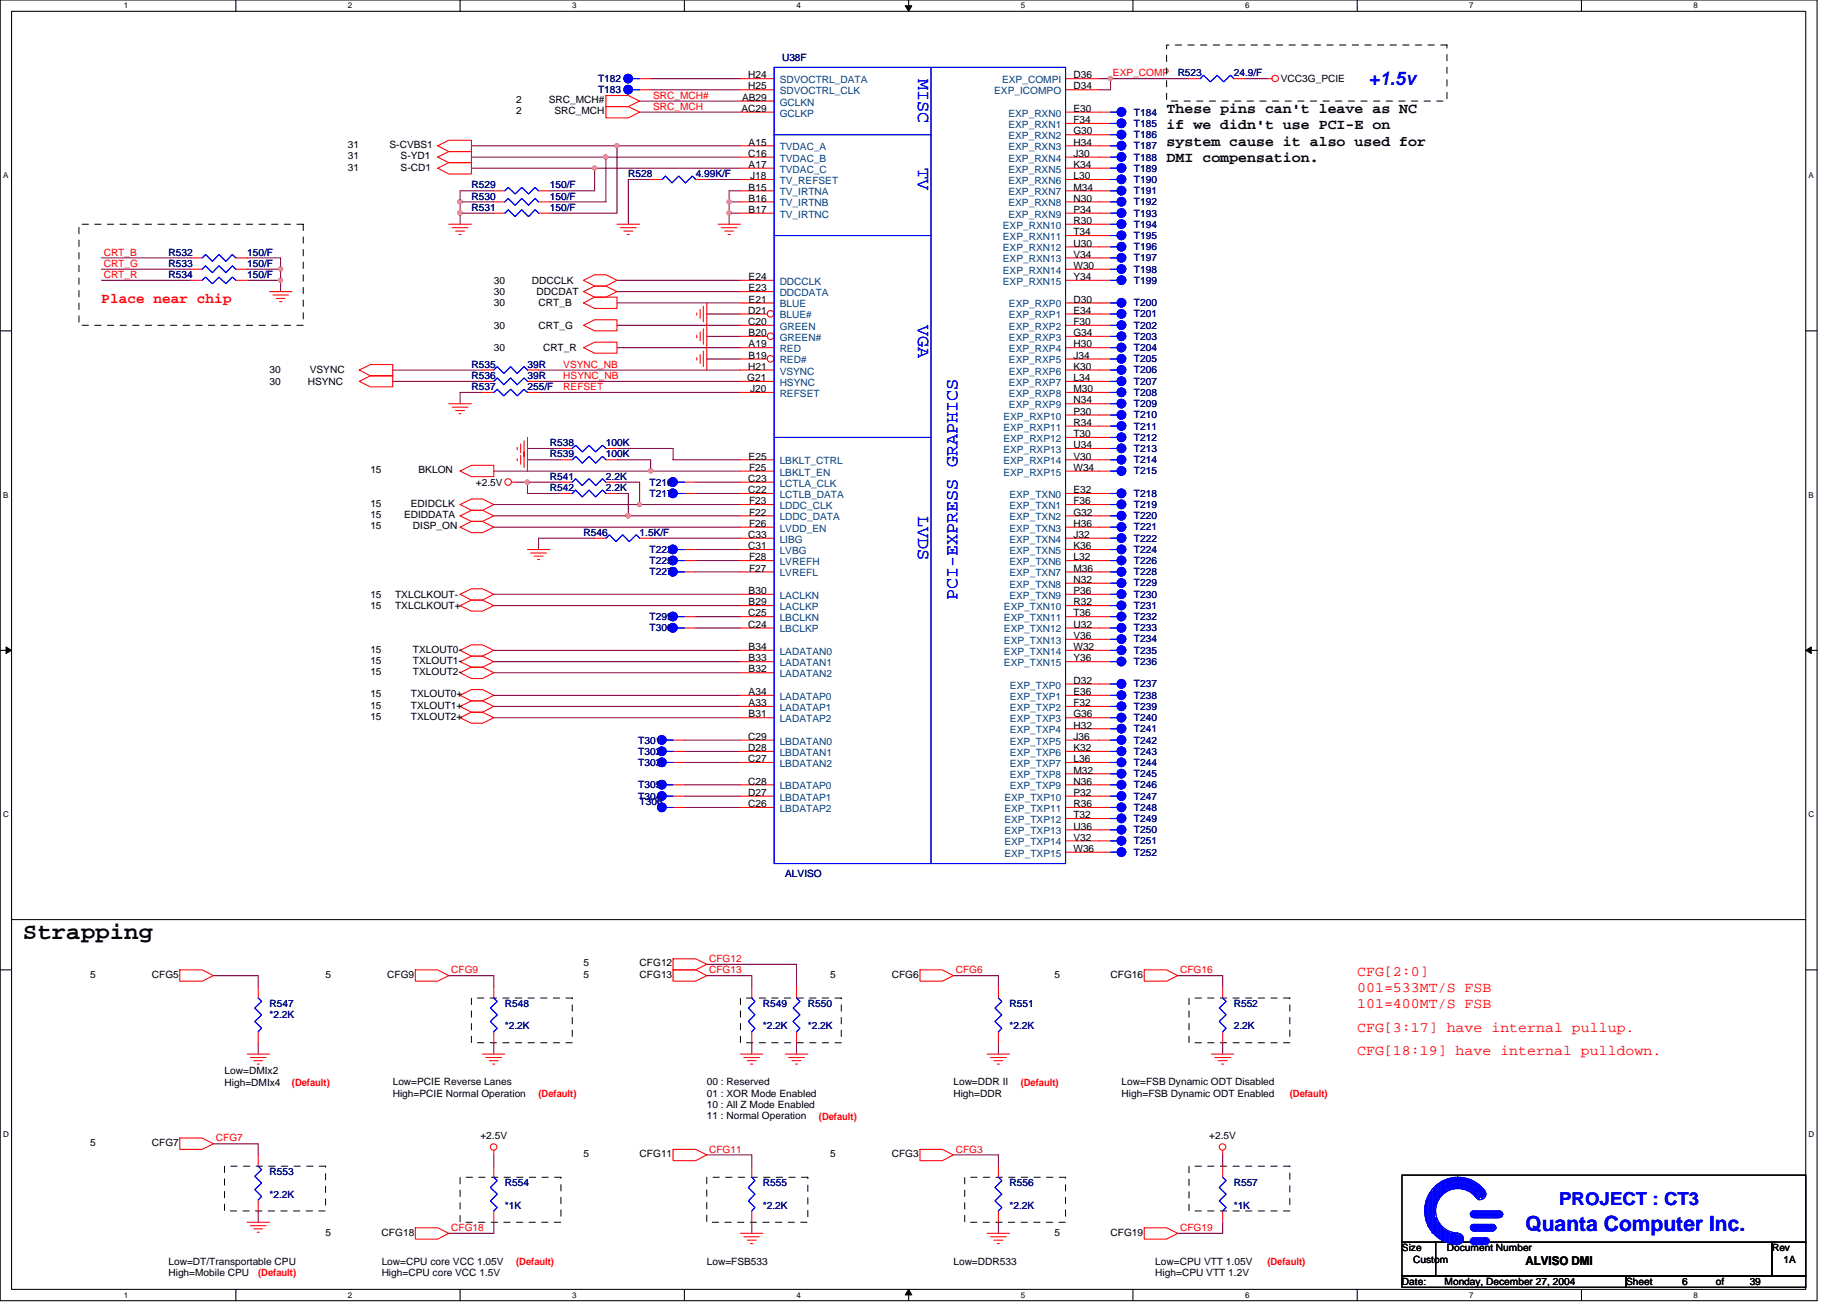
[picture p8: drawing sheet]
<svg xmlns="http://www.w3.org/2000/svg" width="297mm" height="210mm" viewBox="0 0 297 210" stroke-linecap="round" stroke-linejoin="round" font-family="sans-serif">
<defs><g id="words">
<text font-size="3.8" x="3.7" y="151.1">Strapping</text>
<text font-size="3.4" fill="#00f" x="245.3" y="198">Quanta Computer Inc.</text>
<text font-size="3" fill="#00f" x="220.1" y="13.6">+1.5v</text>
<g font-size="2.9" fill="#00f">
<text x="147.7" y="12.7" transform="rotate(90 147.7 12.7)">MISC</text>
<text x="147.7" y="27.1" transform="rotate(90 147.7 27.1)">TV</text>
<text x="147.7" y="52.3" transform="rotate(90 147.7 52.3)">VGA</text>
<text x="147.7" y="83" transform="rotate(90 147.7 83)">LVDS</text>
<text x="154" y="96.5" transform="rotate(-90 154 96.5)">PCI-EXPRESS GRAPHICS</text>
<text x="250.7" y="193.8">PROJECT : CT3</text>
</g>
<g font-size="2.3">
<text x="187.6" y="18.2">These pins can't leave as NC</text>
<text x="187.6" y="20.8">if we didn't use PCI-E on</text>
<text x="187.6" y="23.4">system cause it also used for</text>
<text x="187.6" y="26">DMI compensation.</text>
</g>
<g font-size="2.3" fill="#f00">
<text x="16.3" y="48.8">Place near chip</text>
<text x="218.3" y="157">CFG[2:0]</text>
<text x="218.3" y="159.6">001=533MT/S FSB</text>
<text x="218.3" y="162.1">101=400MT/S FSB</text>
<text x="218.3" y="166">CFG[3:17] have internal pullup.</text>
<text x="218.3" y="169.6">CFG[18:19] have internal pulldown.</text>
</g>
<text font-size="1.9" x="245.3" y="203.5">ALVISO DMI</text>
<g font-size="1.6" fill="#000080">
<text x="125.8" y="9.7">U38F</text>
<text x="96.2" y="15">T183</text>
<text x="96.2" y="13.2">T182</text>
<text x="189.4" y="12.3">R523</text>
<text x="198.4" y="12.3">24.9/F</text>
<text x="182.4" y="20.4">T185</text>
<text x="182.4" y="18.6">T184</text>
<text x="182.4" y="22.2">T186</text>
<text x="101" y="28.5">R528</text>
<text x="111.9" y="28.5">4.99K/F</text>
<text x="182.4" y="29.4">T190</text>
<text x="182.4" y="24">T187</text>
<text x="182.4" y="27.6">T189</text>
<text x="182.4" y="25.8">T188</text>
<text x="75.8" y="33.9">R531</text>
<text x="75.8" y="30.3">R529</text>
<text x="75.8" y="32.1">R530</text>
<text x="88.4" y="33.9">150/F</text>
<text x="88.4" y="30.3">150/F</text>
<text x="88.4" y="32.1">150/F</text>
<text x="182.4" y="33">T192</text>
<text x="182.4" y="31.2">T191</text>
<text x="182.4" y="34.8">T193</text>
<text x="27.1" y="41.1">R532</text>
<text x="39.7" y="41.1">150/F</text>
<text x="182.4" y="40.2">T196</text>
<text x="182.4" y="36.6">T194</text>
<text x="182.4" y="38.4">T195</text>
<text x="27.1" y="42.9">R533</text>
<text x="27.1" y="44.7">R534</text>
<text x="39.7" y="42.9">150/F</text>
<text x="39.7" y="44.7">150/F</text>
<text x="182.4" y="42">T197</text>
<text x="182.4" y="43.9">T198</text>
<text x="182.4" y="45.6">T199</text>
<text x="182.4" y="51.1">T201</text>
<text x="182.4" y="49.2">T200</text>
<text x="182.4" y="52.9">T202</text>
<text x="75.8" y="59.2">R535</text>
<text x="84.8" y="59.2">39R</text>
<text x="182.4" y="58.3">T205</text>
<text x="182.4" y="56.5">T204</text>
<text x="182.4" y="54.7">T203</text>
<text x="75.8" y="61">R536</text>
<text x="75.8" y="62.8">R537</text>
<text x="84.8" y="61">39R</text>
<text x="84.8" y="62.8">255/F</text>
<text x="182.4" y="65.5">T209</text>
<text x="182.4" y="60.1">T206</text>
<text x="182.4" y="63.7">T208</text>
<text x="182.4" y="61.9">T207</text>
<text x="88.4" y="71.8">R538</text>
<text x="97.4" y="71.8">100K</text>
<text x="182.4" y="69.1">T211</text>
<text x="182.4" y="70.9">T212</text>
<text x="182.4" y="67.3">T210</text>
<text x="88.4" y="77.2">R541</text>
<text x="88.4" y="73.6">R539</text>
<text x="97.4" y="77.2">2.2K</text>
<text x="97.4" y="73.6">100K</text>
<text x="182.4" y="72.7">T213</text>
<text x="182.4" y="74.5">T214</text>
<text x="182.4" y="76.3">T215</text>
<text x="88.4" y="79">R542</text>
<text x="97.4" y="79">2.2K</text>
<text x="104.5" y="79.9">T217</text>
<text x="104.5" y="78.1">T216</text>
<text x="182.4" y="83.5">T220</text>
<text x="182.4" y="81.7">T219</text>
<text x="182.4" y="79.9">T218</text>
<text x="93.8" y="86.2">R546</text>
<text x="102.9" y="86.2">1.5K/F</text>
<text x="104.5" y="88.9">T223</text>
<text x="182.4" y="85.3">T221</text>
<text x="182.4" y="88.9">T224</text>
<text x="182.4" y="87.1">T222</text>
<text x="104.5" y="92.5">T227</text>
<text x="104.5" y="90.7">T225</text>
<text x="182.4" y="92.5">T228</text>
<text x="182.4" y="90.7">T226</text>
<text x="182.4" y="94.3">T229</text>
<text x="104.5" y="101.6">T300</text>
<text x="104.5" y="99.7">T299</text>
<text x="182.4" y="96.1">T230</text>
<text x="182.4" y="99.7">T232</text>
<text x="182.4" y="101.6">T233</text>
<text x="182.4" y="98">T231</text>
<text x="182.4" y="103.3">T234</text>
<text x="182.4" y="105.2">T235</text>
<text x="182.4" y="107">T236</text>
<text x="182.4" y="110.6">T237</text>
<text x="182.4" y="112.4">T238</text>
<text x="102.7" y="119.6">T301</text>
<text x="182.4" y="116">T240</text>
<text x="182.4" y="114.2">T239</text>
<text x="182.4" y="119.6">T242</text>
<text x="182.4" y="117.8">T241</text>
<text x="102.7" y="121.4">T302</text>
<text x="102.7" y="123.2">T303</text>
<text x="182.4" y="125">T245</text>
<text x="182.4" y="123.2">T244</text>
<text x="182.4" y="121.4">T243</text>
<text x="102.7" y="128.6">T304</text>
<text x="102.7" y="126.8">T305</text>
<text x="102.9" y="129.5">T306</text>
<text x="182.4" y="128.6">T247</text>
<text x="182.4" y="126.8">T246</text>
<text x="182.4" y="130.4">T248</text>
<text x="182.4" y="132.2">T249</text>
<text x="182.4" y="134">T250</text>
<text x="182.4" y="135.8">T251</text>
<text x="182.4" y="137.6">T252</text>
<text x="126.3" y="141.1">ALVISO</text>
<text x="43.3" y="162">R547</text>
<text x="81.2" y="162">R548</text>
<text x="122.7" y="162">R549</text>
<text x="129.9" y="162">R550</text>
<text x="162.3" y="162">R551</text>
<text x="198.4" y="162">R552</text>
<text x="43.3" y="163.7">*2.2K</text>
<text x="81.2" y="165.6">*2.2K</text>
<text x="122.7" y="165.6">*2.2K</text>
<text x="129.9" y="165.6">*2.2K</text>
<text x="162.3" y="165.6">*2.2K</text>
<text x="198.4" y="165.6">2.2K</text>
<text x="43.3" y="189">R553</text>
<text x="81.2" y="190.8">R554</text>
<text x="122.7" y="190.8">R555</text>
<text x="162.3" y="190.8">R556</text>
<text x="198.4" y="190.8">R557</text>
<text x="43.3" y="192.6">*2.2K</text>
<text x="81.2" y="194.4">*1K</text>
<text x="122.7" y="194.4">*2.2K</text>
<text x="162.3" y="194.4">*2.2K</text>
<text x="198.4" y="194.4">*1K</text>
</g>
<g font-size="1.6">
<text x="83" y="16.6">2</text>
<text x="88.3" y="16.6">SRC_MCH#</text>
<text x="119.2" y="18">AC29</text>
<text x="119.3" y="16.2">AB29</text>
<text x="120.3" y="12.6">H24</text>
<text x="120.3" y="14.4">H25</text>
<text x="172.6" y="14.4">D34</text>
<text x="172.6" y="18">E30</text>
<text x="172.6" y="12.6">D36</text>
<text x="206" y="13.2">VCC3G_PCIE</text>
<text x="56" y="23.8">31</text>
<text x="62.6" y="23.8">S-CVBS1</text>
<text x="83" y="18.4">2</text>
<text x="89.2" y="18.4">SRC_MCH</text>
<text x="120.4" y="23.4">A15</text>
<text x="172.6" y="19.8">F34</text>
<text x="172.6" y="21.6">G30</text>
<text x="172.6" y="23.4">H34</text>
<text x="56" y="27.4">31</text>
<text x="56" y="25.6">31</text>
<text x="64.4" y="27.4">S-CD1</text>
<text x="64.4" y="25.6">S-YD1</text>
<text x="120.3" y="25.2">C16</text>
<text x="120.4" y="27">A17</text>
<text x="120.6" y="28.8">J18</text>
<text x="172.6" y="25.2">J30</text>
<text x="172.6" y="27">K34</text>
<text x="172.6" y="28.8">L30</text>
<text x="120.4" y="30.6">B15</text>
<text x="120.4" y="34.2">B17</text>
<text x="120.4" y="32.4">B16</text>
<text x="172.6" y="30.6">M34</text>
<text x="172.6" y="32.4">N30</text>
<text x="172.6" y="34.2">P34</text>
<text x="172.6" y="36">R30</text>
<text x="172.6" y="37.8">T34</text>
<text x="172.6" y="39.7">U30</text>
<text x="172.6" y="41.4">V34</text>
<text x="79.4" y="45.6">30</text>
<text x="79.4" y="47.5">30</text>
<text x="85.6" y="45.6">DDCCLK</text>
<text x="86.3" y="47.5">DDCDAT</text>
<text x="120.4" y="45">E24</text>
<text x="120.4" y="46.9">E23</text>
<text x="172.6" y="43.3">W30</text>
<text x="172.6" y="45">Y34</text>
<text x="79.4" y="52.9">30</text>
<text x="79.4" y="49.2">30</text>
<text x="86.6" y="52.9">CRT_G</text>
<text x="86.6" y="49.2">CRT_B</text>
<text x="120.3" y="50.5">D21</text>
<text x="120.3" y="52.3">C20</text>
<text x="120.4" y="48.7">E21</text>
<text x="172.6" y="48.7">D30</text>
<text x="172.6" y="50.5">E34</text>
<text x="172.6" y="52.3">F30</text>
<text x="79.4" y="56.5">30</text>
<text x="87.3" y="56.5">CRT_R</text>
<text x="120.3" y="59.5">H21</text>
<text x="120.4" y="54.1">B20</text>
<text x="120.4" y="55.9">A19</text>
<text x="120.4" y="57.7">B19</text>
<text x="172.6" y="54.1">G34</text>
<text x="172.6" y="55.9">H30</text>
<text x="172.6" y="57.7">J34</text>
<text x="172.6" y="59.5">K30</text>
<text x="43.3" y="61.9">30</text>
<text x="43.3" y="60.1">30</text>
<text x="49.5" y="61.9">HSYNC</text>
<text x="49.8" y="60.1">VSYNC</text>
<text x="120.2" y="61.3">G21</text>
<text x="120.6" y="63.1">J20</text>
<text x="172.6" y="61.3">L34</text>
<text x="172.6" y="63.1">M30</text>
<text x="172.6" y="64.9">N34</text>
<text x="172.6" y="66.7">P30</text>
<text x="172.6" y="68.5">R34</text>
<text x="172.6" y="70.3">T30</text>
<text x="59.6" y="76.1">15</text>
<text x="67.3" y="76.1">BKLON</text>
<text x="120.3" y="77.5">C23</text>
<text x="120.4" y="73.9">E25</text>
<text x="120.5" y="75.7">F25</text>
<text x="172.6" y="72.1">U34</text>
<text x="172.6" y="73.9">V30</text>
<text x="172.6" y="75.7">W34</text>
<text x="59.6" y="81.5">15</text>
<text x="59.6" y="83.3">15</text>
<text x="65" y="83.3">EDIDDATA</text>
<text x="66.1" y="81.5">EDIDCLK</text>
<text x="76.5" y="78.1">+2.5V</text>
<text x="120.3" y="79.3">C22</text>
<text x="120.5" y="81.1">F23</text>
<text x="120.5" y="82.9">F22</text>
<text x="172.6" y="79.3">E32</text>
<text x="172.6" y="81.1">F36</text>
<text x="172.6" y="82.9">G32</text>
<text x="59.6" y="85.1">15</text>
<text x="66.4" y="85.1">DISP_ON</text>
<text x="120.3" y="86.5">C33</text>
<text x="120.3" y="88.3">C31</text>
<text x="120.5" y="84.8">F26</text>
<text x="172.6" y="84.8">H36</text>
<text x="172.6" y="86.5">J32</text>
<text x="172.6" y="88.3">K36</text>
<text x="120.4" y="95.5">B30</text>
<text x="120.5" y="90.1">F28</text>
<text x="120.5" y="91.9">F27</text>
<text x="172.6" y="90.1">L32</text>
<text x="172.6" y="91.9">M36</text>
<text x="172.6" y="93.8">N32</text>
<text x="172.6" y="95.5">P36</text>
<text x="59.6" y="96.1">15</text>
<text x="59.6" y="98">15</text>
<text x="63.5" y="96.1">TXLCLKOUT-</text>
<text x="63.5" y="98">TXLCLKOUT+</text>
<text x="120.3" y="99.1">C25</text>
<text x="120.3" y="101">C24</text>
<text x="120.4" y="97.4">B29</text>
<text x="172.6" y="97.4">R32</text>
<text x="172.6" y="99.1">T36</text>
<text x="172.6" y="101">U32</text>
<text x="59.6" y="105">15</text>
<text x="59.6" y="106.8">15</text>
<text x="66.4" y="105">TXLOUT0-</text>
<text x="66.4" y="106.8">TXLOUT1-</text>
<text x="120.4" y="104.6">B34</text>
<text x="120.4" y="106.4">B33</text>
<text x="172.6" y="102.8">V36</text>
<text x="172.6" y="104.6">W32</text>
<text x="172.6" y="106.4">Y36</text>
<text x="59.6" y="112.2">15</text>
<text x="59.6" y="108.6">15</text>
<text x="66.1" y="112.2">TXLOUT0+</text>
<text x="66.4" y="108.6">TXLOUT2-</text>
<text x="120.4" y="108.2">B32</text>
<text x="120.4" y="111.8">A34</text>
<text x="120.4" y="113.6">A33</text>
<text x="172.6" y="110">D32</text>
<text x="172.6" y="111.8">E36</text>
<text x="172.6" y="113.6">F32</text>
<text x="59.6" y="115.8">15</text>
<text x="59.6" y="114">15</text>
<text x="66.1" y="115.8">TXLOUT2+</text>
<text x="66.1" y="114">TXLOUT1+</text>
<text x="120.3" y="119">C29</text>
<text x="120.4" y="115.4">B31</text>
<text x="172.6" y="115.4">G36</text>
<text x="172.6" y="117.2">H32</text>
<text x="172.6" y="119">J36</text>
<text x="120.3" y="120.8">D28</text>
<text x="120.3" y="122.6">C27</text>
<text x="172.6" y="120.8">K32</text>
<text x="172.6" y="122.6">L36</text>
<text x="172.6" y="124.4">M32</text>
<text x="120.3" y="126.2">C28</text>
<text x="120.3" y="128">D27</text>
<text x="120.3" y="129.8">C26</text>
<text x="172.6" y="126.2">N36</text>
<text x="172.6" y="128">P32</text>
<text x="172.6" y="129.8">R36</text>
<text x="172.6" y="131.6">T32</text>
<text x="172.6" y="133.4">U36</text>
<text x="172.6" y="135.2">V32</text>
<text x="172.6" y="137">W36</text>
<text x="93.8" y="155.4">5</text>
<text x="102.9" y="155.4">CFG12</text>
<text x="14.5" y="157.3">5</text>
<text x="24.4" y="157.3">CFG5</text>
<text x="52.4" y="157.3">5</text>
<text x="62.3" y="157.3">CFG9</text>
<text x="93.8" y="157.3">5</text>
<text x="102.9" y="157.3">CFG13</text>
<text x="133.5" y="157.3">5</text>
<text x="143.4" y="157.3">CFG6</text>
<text x="169.6" y="157.3">5</text>
<text x="178.6" y="157.3">CFG16</text>
<text x="36.1" y="172.8">Low=DMIx2</text>
<text x="36.1" y="174.6">High=DMIx4</text>
<text x="63.2" y="174.6">Low=PCIE Reverse Lanes</text>
<text x="63.2" y="176.4">High=PCIE Normal Operation</text>
<text x="113.7" y="174.6">00 : Reserved</text>
<text x="113.7" y="176.4">01 : XOR Mode Enabled</text>
<text x="113.7" y="178.2">10 : All Z Mode Enabled</text>
<text x="153.3" y="174.6">Low=DDR II</text>
<text x="153.3" y="176.4">High=DDR</text>
<text x="180.4" y="174.6">Low=FSB Dynamic ODT Disabled</text>
<text x="180.4" y="176.4">High=FSB Dynamic ODT Enabled</text>
<text x="14.5" y="184.3">5</text>
<text x="24.4" y="184.3">CFG7</text>
<text x="77.3" y="183.2">+2.5V</text>
<text x="113.7" y="180">11 : Normal Operation</text>
<text x="194.5" y="183.2">+2.5V</text>
<text x="93.8" y="186.1">5</text>
<text x="102.9" y="186.1">CFG11</text>
<text x="133.5" y="186.1">5</text>
<text x="143.4" y="186.1">CFG3</text>
<text x="27.1" y="203.5">Low=DT/Transportable CPU</text>
<text x="52.4" y="198.8">5</text>
<text x="61.4" y="198.8">CFG18</text>
<text x="61.4" y="203.5">Low=CPU core VCC 1.05V</text>
<text x="113.7" y="203.5">Low=FSB533</text>
<text x="153.3" y="203.5">Low=DDR533</text>
<text x="169.6" y="198.8">5</text>
<text x="178.6" y="198.8">CFG19</text>
<text x="185.8" y="203.5">Low=CPU VTT 1.05V</text>
<text x="225.5" y="201.3">Size</text>
<text x="227.3" y="203.1">Custom</text>
<text x="232.7" y="201.3">Document Number</text>
<text x="285" y="201.3">Rev</text>
<text x="286.8" y="203.1">1A</text>
<text x="27.1" y="205.3">High=Mobile CPU</text>
<text x="61.4" y="205.3">High=CPU core VCC 1.5V</text>
<text x="185.8" y="205.3">High=CPU VTT 1.2V</text>
<text x="225.5" y="206.7">Date:</text>
<text x="232.3" y="206.7">Monday, December 27, 2004</text>
<text x="261.5" y="206.7">Sheet</text>
<text x="270.5" y="206.7">6</text>
<text x="276" y="206.7">of</text>
<text x="281.4" y="206.7">39</text>
</g>
<g font-size="1.6" fill="#f00">
<text x="105" y="17.7">SRC_MCH</text>
<text x="105" y="15.9">SRC_MCH#</text>
<text x="179" y="12.3">EXP_COMP</text>
<text x="16.7" y="41.1">CRT_B</text>
<text x="16.7" y="42.9">CRT_G</text>
<text x="16.7" y="44.7">CRT_R</text>
<text x="90.6" y="59.1">VSYNC_NB</text>
<text x="90.6" y="62.7">REFSET</text>
<text x="90.6" y="61">HSYNC_NB</text>
<text x="114" y="154.7">CFG12</text>
<text x="72.6" y="156.5">CFG9</text>
<text x="114" y="156.5">CFG13</text>
<text x="153.7" y="156.5">CFG6</text>
<text x="189.8" y="156.5">CFG16</text>
<text x="46.9" y="174.7">(Default)</text>
<text x="86.6" y="176.5">(Default)</text>
<text x="164.2" y="174.7">(Default)</text>
<text x="207.4" y="176.5">(Default)</text>
<text x="34.7" y="183.6">CFG7</text>
<text x="114" y="185.4">CFG11</text>
<text x="131.7" y="180.1">(Default)</text>
<text x="153.7" y="185.4">CFG3</text>
<text x="72.6" y="198">CFG18</text>
<text x="189.8" y="198">CFG19</text>
<text x="83" y="203.5">(Default)</text>
<text x="203.8" y="203.5">(Default)</text>
<text x="41.5" y="205.3">(Default)</text>
</g>
<g font-size="1.6" fill="#004080">
<text x="125.4" y="13.4">SDVOCTRL_DATA</text>
<text x="125.4" y="15.2">SDVOCTRL_CLK</text>
<text x="125.4" y="17">GCLKN</text>
<text x="159.9" y="15.2">EXP_ICOMPO</text>
<text x="161.2" y="13.4">EXP_COMPI</text>
<text x="125.4" y="18.8">GCLKP</text>
<text x="162.2" y="18.8">EXP_RXN0</text>
<text x="162.2" y="20.6">EXP_RXN1</text>
<text x="162.2" y="22.4">EXP_RXN2</text>
<text x="125.4" y="24.2">TVDAC_A</text>
<text x="125.4" y="26">TVDAC_B</text>
<text x="125.4" y="27.8">TVDAC_C</text>
<text x="125.4" y="29.6">TV_REFSET</text>
<text x="162.2" y="24.2">EXP_RXN3</text>
<text x="162.2" y="26">EXP_RXN4</text>
<text x="162.2" y="27.8">EXP_RXN5</text>
<text x="162.2" y="29.6">EXP_RXN6</text>
<text x="125.4" y="31.4">TV_IRTNA</text>
<text x="125.4" y="35">TV_IRTNC</text>
<text x="125.4" y="33.2">TV_IRTNB</text>
<text x="162.2" y="31.4">EXP_RXN7</text>
<text x="162.2" y="33.2">EXP_RXN8</text>
<text x="162.2" y="35">EXP_RXN9</text>
<text x="161.3" y="36.8">EXP_RXN10</text>
<text x="161.3" y="38.6">EXP_RXN11</text>
<text x="161.3" y="40.4">EXP_RXN12</text>
<text x="125.4" y="45.8">DDCCLK</text>
<text x="125.4" y="47.6">DDCDATA</text>
<text x="161.3" y="42.2">EXP_RXN13</text>
<text x="161.3" y="44">EXP_RXN14</text>
<text x="161.3" y="45.8">EXP_RXN15</text>
<text x="125.4" y="49.4">BLUE</text>
<text x="125.4" y="51.2">BLUE#</text>
<text x="125.4" y="53">GREEN</text>
<text x="162.3" y="49.4">EXP_RXP0</text>
<text x="162.3" y="51.2">EXP_RXP1</text>
<text x="162.3" y="53">EXP_RXP2</text>
<text x="125.4" y="54.8">GREEN#</text>
<text x="125.4" y="56.6">RED</text>
<text x="125.4" y="58.5">RED#</text>
<text x="162.3" y="54.8">EXP_RXP3</text>
<text x="162.3" y="56.6">EXP_RXP4</text>
<text x="162.3" y="58.5">EXP_RXP5</text>
<text x="125.4" y="60.2">VSYNC</text>
<text x="125.4" y="62.1">HSYNC</text>
<text x="125.4" y="63.8">REFSET</text>
<text x="162.3" y="60.2">EXP_RXP6</text>
<text x="162.3" y="62.1">EXP_RXP7</text>
<text x="162.3" y="63.8">EXP_RXP8</text>
<text x="162.3" y="65.7">EXP_RXP9</text>
<text x="161.4" y="67.5">EXP_RXP10</text>
<text x="161.4" y="69.3">EXP_RXP11</text>
<text x="161.4" y="71.1">EXP_RXP12</text>
<text x="125.4" y="74.7">LBKLT_CTRL</text>
<text x="125.4" y="76.5">LBKLT_EN</text>
<text x="161.4" y="72.9">EXP_RXP13</text>
<text x="161.4" y="74.7">EXP_RXP14</text>
<text x="161.4" y="76.5">EXP_RXP15</text>
<text x="125.4" y="78.3">LCTLA_CLK</text>
<text x="125.4" y="80.1">LCTLB_DATA</text>
<text x="125.4" y="81.9">LDDC_CLK</text>
<text x="125.4" y="83.7">LDDC_DATA</text>
<text x="162.3" y="80.1">EXP_TXN0</text>
<text x="162.3" y="81.9">EXP_TXN1</text>
<text x="162.3" y="83.7">EXP_TXN2</text>
<text x="125.4" y="85.5">LVDD_EN</text>
<text x="125.4" y="87.3">LIBG</text>
<text x="125.4" y="89.1">LVBG</text>
<text x="162.3" y="85.5">EXP_TXN3</text>
<text x="162.3" y="87.3">EXP_TXN4</text>
<text x="162.3" y="89.1">EXP_TXN5</text>
<text x="125.4" y="90.9">LVREFH</text>
<text x="125.4" y="92.7">LVREFL</text>
<text x="162.3" y="90.9">EXP_TXN6</text>
<text x="162.3" y="92.7">EXP_TXN7</text>
<text x="162.3" y="94.5">EXP_TXN8</text>
<text x="125.4" y="96.3">LACLKN</text>
<text x="125.4" y="98.1">LACLKP</text>
<text x="125.4" y="99.9">LBCLKN</text>
<text x="125.4" y="101.7">LBCLKP</text>
<text x="161.5" y="98.1">EXP_TXN10</text>
<text x="161.5" y="99.9">EXP_TXN11</text>
<text x="161.5" y="101.7">EXP_TXN12</text>
<text x="162.3" y="96.3">EXP_TXN9</text>
<text x="125.4" y="105.3">LADATAN0</text>
<text x="125.4" y="107.1">LADATAN1</text>
<text x="161.5" y="103.5">EXP_TXN13</text>
<text x="161.5" y="105.3">EXP_TXN14</text>
<text x="161.5" y="107.1">EXP_TXN15</text>
<text x="125.4" y="108.9">LADATAN2</text>
<text x="125.4" y="112.6">LADATAP0</text>
<text x="162.4" y="110.7">EXP_TXP0</text>
<text x="162.4" y="112.6">EXP_TXP1</text>
<text x="125.4" y="114.3">LADATAP1</text>
<text x="125.4" y="116.2">LADATAP2</text>
<text x="125.4" y="119.8">LBDATAN0</text>
<text x="162.4" y="114.3">EXP_TXP2</text>
<text x="162.4" y="116.2">EXP_TXP3</text>
<text x="162.4" y="117.9">EXP_TXP4</text>
<text x="162.4" y="119.8">EXP_TXP5</text>
<text x="125.4" y="121.6">LBDATAN1</text>
<text x="125.4" y="123.4">LBDATAN2</text>
<text x="162.4" y="121.6">EXP_TXP6</text>
<text x="162.4" y="123.4">EXP_TXP7</text>
<text x="162.4" y="125.2">EXP_TXP8</text>
<text x="125.4" y="127">LBDATAP0</text>
<text x="125.4" y="128.8">LBDATAP1</text>
<text x="125.4" y="130.6">LBDATAP2</text>
<text x="161.5" y="128.8">EXP_TXP10</text>
<text x="161.5" y="130.6">EXP_TXP11</text>
<text x="162.4" y="127">EXP_TXP9</text>
<text x="161.5" y="132.4">EXP_TXP12</text>
<text x="161.5" y="134.2">EXP_TXP13</text>
<text x="161.5" y="136">EXP_TXP14</text>
<text x="161.5" y="137.8">EXP_TXP15</text>
</g>
<g font-size="1.3">
<text x="19.9" y="1.4">1</text>
<text x="56" y="1.4">2</text>
<text x="92" y="1.4">3</text>
<text x="128.1" y="1.4">4</text>
<text x="164.2" y="1.4">5</text>
<text x="200.2" y="1.4">6</text>
<text x="236.3" y="1.4">7</text>
<text x="272.4" y="1.4">8</text>
<text x=".5" y="28.7">A</text>
<text x="290.9" y="28.7">A</text>
<text x=".5" y="80.1">B</text>
<text x="290.9" y="80.1">B</text>
<text x=".5" y="131.4">C</text>
<text x="290.9" y="131.4">C</text>
<text x=".5" y="182.8">D</text>
<text x="290.9" y="182.8">D</text>
<text x="19.9" y="208.7">1</text>
<text x="56" y="208.7">2</text>
<text x="92" y="208.7">3</text>
<text x="128.1" y="208.7">4</text>
<text x="164.2" y="208.7">5</text>
<text x="200.2" y="208.7">6</text>
<text x="236.3" y="208.7">7</text>
<text x="272.4" y="208.7">8</text>
</g>
</g></defs>
<path d="M0 0h292.2v209.2h-292.2zM1.9 1.8h288.5v205.6h-288.5z" fill="none" stroke="#000" stroke-width=".17"/>
<g fill="#fff">
<path d="M19.9 .2h.7v1.4h-.7z"/>
<path d="M19.9 207.6h.7v1.4h-.7z"/>
</g>
<path d="M37.9 0v1.8M37.9 207.4v1.8" fill="none" stroke="#000" stroke-width=".17"/>
<g fill="#fff">
<path d="M56 .2h.6v1.4h-.6z"/>
<path d="M56 207.6h.6v1.4h-.6z"/>
</g>
<path d="M74 0v1.8M74 207.4v1.8" fill="none" stroke="#000" stroke-width=".17"/>
<g fill="#fff">
<path d="M92 .2h.7v1.4h-.7z"/>
<path d="M92 207.6h.7v1.4h-.7z"/>
</g>
<path d="M110.1 0v1.8M110.1 207.4v1.8" fill="none" stroke="#000" stroke-width=".17"/>
<g fill="#fff">
<path d="M128.1 .2h.7v1.4h-.7z"/>
<path d="M128.1 207.6h.7v1.4h-.7z"/>
</g>
<path d="M146.1 0v1.8M146.1 207.4v1.8" fill="none" stroke="#000" stroke-width=".17"/>
<path d="M145.6 .9h1l-.5 .9zM146.1 207.4l.5 .9h-1z" fill="#000" stroke="#000" stroke-width=".16"/>
<g fill="#fff">
<path d="M164.2 .2h.6v1.4h-.6z"/>
<path d="M164.2 207.6h.6v1.4h-.6z"/>
</g>
<path d="M182.2 0v1.8M182.2 207.4v1.8" fill="none" stroke="#000" stroke-width=".17"/>
<g fill="#fff">
<path d="M200.2 .2h.7v1.4h-.7z"/>
<path d="M200.2 207.6h.7v1.4h-.7z"/>
</g>
<path d="M218.3 0v1.8M218.3 207.4v1.8" fill="none" stroke="#000" stroke-width=".17"/>
<g fill="#fff">
<path d="M236.3 .2h.7v1.4h-.7z"/>
<path d="M236.3 207.6h.7v1.4h-.7z"/>
</g>
<path d="M254.3 0v1.8M254.3 207.4v1.8" fill="none" stroke="#000" stroke-width=".17"/>
<g fill="#fff">
<path d="M272.4 .2h.6v1.4h-.6z"/>
<path d="M272.4 207.6h.6v1.4h-.6z"/>
<path d="M.5 27.5h.8v1.4h-.8z"/>
<path d="M290.9 27.5h.8v1.4h-.8z"/>
<path d="M.5 78.9h.8v1.4h-.8z"/>
<path d="M290.9 78.9h.8v1.4h-.8z"/>
</g>
<path d="M0 53.2h1.9M290.4 53.2h1.8" fill="none" stroke="#000" stroke-width=".17"/>
<g fill="#fff">
<path d="M.5 130.3h.9v1.4h-.9z"/>
<path d="M290.9 130.3h.9v1.4h-.9z"/>
</g>
<path d="M0 104.6h1.9M290.4 104.6h1.8" fill="none" stroke="#000" stroke-width=".17"/>
<path d="M1 104.1l.9 .5-.9 .5zM290.4 104.6l.9-.5v1z" fill="#000" stroke="#000" stroke-width=".16"/>
<g fill="#fff">
<path d="M.5 181.7h.9v1.4h-.9z"/>
<path d="M290.9 181.7h.9v1.4h-.9z"/>
</g>
<path d="M0 156h1.9M1.9 147.9h288.5M290.4 156h1.8M225.5 189h64.9v10.8h-64.9zM225.5 199.8h5.4v5.4h-5.4zM230.9 199.8h54.1v5.4h-54.1zM285 199.8h5.4v5.4h-5.4zM225.5 205.2h36v1.9h-36zM261.5 205.2h28.9v1.9h-28.9z" fill="none" stroke="#000" stroke-width=".17"/>
<g fill="none" stroke="#800040" stroke-width=".17">
<path d="M102.9 18h16.2M102.9 16.3h16.2M104.6 12.7h14.5M104.6 14.4h14.5M176.8 12.7h14.4M178.6 12.7v1.7h-1.8M200.2 12.7h3.6M74 34.3h5.4M74 32.5h5.4M75.8 25.3h43.3M75.8 27.1h43.3M75.8 23.5h43.3"/>
<path d="M79.4 30.7h-5.4v5.4M95.6 27.1v3.6h-7.2M97.4 25.3v7.2h-9M99.2 23.5v10.8h-10.8M104.6 28.9h-3.6v7.2M113.7 28.9h5.4M117.3 34.3h1.8M117.3 32.5h1.8M119.1 30.7h-1.8v5.4M16.3 45.1h14.4M16.3 41.5h14.4M16.3 43.3h14.4"/>
<path d="M39.7 45.1h5.4M39.7 41.5h5.4v5.4M39.7 43.3h5.4M63.2 59.5h14.4M86.6 59.5h32.5M99.2 48.7h19.9M99.2 45.1h19.9M99.2 52.3h19.9M99.2 46.9h19.9M99.2 55.9h19.9M113.7 54.1h5.4M113.7 57.7h5.4"/>
<path d="M113.7 50.5h5.4M63.2 61.3h14.4M77.6 63.1h-3.6v1.8M79.4 75.8h39.7M83 77.6h7.2M84.8 74h5.4M84.8 77.6v1.8h5.4M84.8 72.1h5.4M86.6 63.1h32.5M86.6 61.3h32.5M99.2 74h5.4v1.8M99.2 72.1h9v1.9h10.9"/>
<path d="M99.2 79.4h1.8v3.6M99.2 77.6h3.7v3.6M111.9 79.4h7.2M111.9 77.6h7.2M79.4 81.2h39.7M79.4 84.8h39.7M79.4 83h39.7M79.4 95.6h39.7M79.4 97.4h39.7M95.6 86.6h-9v1.8M104.6 86.6h14.5M111.9 90.2h7.2"/>
<path d="M111.9 88.4h7.2M111.9 92h7.2M111.9 99.2h7.2M79.4 115.4h39.7M79.4 106.4h39.7M79.4 108.2h39.7M79.4 113.6h39.7M79.4 111.8h39.7M79.4 104.6h39.7M110.1 119h9M111.9 101h7.2M110.1 129.9h9"/>
<path d="M110.1 128.1h9M110.1 126.2h9M110.1 122.6h9M110.1 120.9h9M34.3 156.9h7.2v1.8M72.2 156.9h7.2v1.8M113.7 156.9h7.2v1.8M113.7 155.1h14.4v3.6M153.3 156.9h7.3v1.8M189.4 156.9h7.2v1.8M41.5 167.7v1.8M79.4 167.7v1.8"/>
<path d="M120.9 167.7v1.8M128.1 167.7v1.8M160.6 167.7v1.8M196.6 167.7v1.8M34.3 184h7.2v1.8M41.5 194.8v1.8M79.4 185.8v1.8M79.4 196.6v1.8h-7.2M113.7 185.8h7.2v1.8M120.9 196.6v1.8M153.3 185.8h7.3v1.8M160.6 196.6v1.8"/>
<path d="M196.6 196.6v1.8h-7.2M196.6 185.8v1.8"/>
</g>
<g fill="#f0f" stroke="#f0f" stroke-width=".17">
<circle cx="97.4" cy="25.2" r=".34"/>
<circle cx="102.8" cy="81.1" r=".34"/>
<circle cx="95.6" cy="27" r=".34"/>
<circle cx="74" cy="32.5" r=".36"/>
<circle cx="74" cy="34.2" r=".36"/>
<circle cx="101" cy="82.9" r=".37"/>
<circle cx="84.8" cy="77.5" r=".34"/>
<circle cx="178.6" cy="12.6" r=".34"/>
<circle cx="104.6" cy="75.7" r=".34"/>
<circle cx="99.2" cy="23.4" r=".34"/>
<circle cx="117.3" cy="34.2" r=".34"/>
<circle cx="117.3" cy="32.5" r=".34"/>
<circle cx="45.1" cy="45.1" r=".34"/>
<circle cx="45.1" cy="43.3" r=".34"/>
</g>
<g fill="none" stroke="#f00" stroke-width=".17">
<path d="M97.4 17.1h3.6l1.9 .9-1.9 1h-3.6zM97.4 15.4h3.6l1.9 .9-1.9 .8h-3.6zM102.9 14.4h1.7M119.1 12.7h5.4M119.1 14.4h5.4M119.1 18h5.4M119.1 16.3h5.4M176.8 19.9h1.8M176.8 18h1.8M191.2 12.7h1.8M198.4 12.7h1.8M203.8 12.7h.8"/>
<path d="M70.4 23.5l1.8-.9h3.6v1.8h-3.6zM70.4 27.1l1.8-.9h3.6v1.8h-3.6zM70.4 25.3l1.8-.9h3.6v1.8h-3.6zM72.2 36.1h3.6M72.7 36.6h2.6M73.3 37.2h1.4M73.8 37.7h.4M79.4 34.3h1.8M79.4 30.7h1.8M86.6 34.3h1.8M86.6 30.7h1.8M99.2 36.1h3.7"/>
<path d="M99.8 36.6h2.5M100.3 37.2h1.5M100.9 37.7h.3M115.5 36.1h3.6M116 36.6h2.5M116.5 37.2h1.5M117.1 37.7h.4M119.1 34.3h5.4M119.1 28.9h5.4M119.1 32.5h5.4M119.1 23.5h5.4M119.1 30.7h5.4"/>
<path d="M119.1 25.3h5.4M119.1 27.1h5.4M176.8 36.1h1.8M176.8 28.9h1.8M176.8 39.7h1.8M176.8 32.5h1.8M176.8 23.5h1.8M176.8 30.7h1.8M176.8 21.7h1.8M30.7 43.3h1.8M30.7 41.5h1.8M30.7 45.1h1.8"/>
<path d="M37.9 43.3h1.8M37.9 41.5h1.8M37.9 45.1h1.8M43.3 46.9h3.6M43.9 47.5h2.5M44.4 48h1.4M45 48.5h.3M57.8 59.5l1.8-.9h3.6v1.9h-3.6zM77.6 59.5h1.8M84.8 59.5h1.8M93.8 52.3l1.8-.9h3.6v1.8h-3.6zM93.8 45.1l1.8-.9h1.8l1.8 .9-1.8 .9h-1.8z"/>
<path d="M93.8 48.7l1.8-.9h3.6v1.8h-3.6zM93.8 55.9l1.8-.9h3.6v1.8h-3.6zM93.8 46.9l1.8-.9h1.8l1.8 .9-1.8 .9h-1.8zM112.1 50.3v.4M112.1 53.9v.4M112.1 57.5v.4M112.6 49.8v1.4M112.6 53.4v1.4M112.6 57v1.5M113.1 49.2v2.6M113.1 52.9v2.5M113.1 56.5v2.5"/>
<path d="M113.7 48.7v10.8M119.1 46.9h5.4M119.1 48.7h5.4M119.1 45.1h5.4M176.8 57.7h1.8M176.8 41.5h1.8M176.8 59.5h1.8M176.8 55.9h1.8M176.8 50.5h1.8M176.8 48.7h1.8M57.8 61.3l1.8-.8h3.6v1.7h-3.6zM72.2 64.9h3.6"/>
<path d="M72.7 65.5h2.6M73.3 66h1.4M73.8 66.5h.4M74 75.8l1.8-1h3.6v1.9h-3.6zM77.6 61.3h1.8M77.6 63.1h1.8M82.3 77.6h.7M83.2 72v.3M83.2 73.8v.3M83.7 71.4v1.5M83.7 73.2v1.5M84.3 70.9v4.3"/>
<path d="M84.8 70.4v5.4M84.8 61.3h1.8M84.8 63.1h1.8M90.2 77.6h1.8M90.2 79.4h1.8M97.4 77.6h1.8M97.4 79.4h1.8M110.1 79.4h1.8M176.8 64.9h1.8M176.8 72.1h1.8M176.8 74h1.8M176.8 68.5h1.8"/>
<path d="M176.8 75.8h1.8M176.8 70.4h1.8M176.8 63.1h1.8M176.8 66.8h1.8M74 84.8l1.8-.9h1.8l1.8 .9-1.8 .9h-1.8zM74 83l1.8-.9h1.8l1.8 .9-1.8 .9h-1.8zM74 81.2l1.8-.9h1.8l1.8 .9-1.8 .9h-1.8zM74 95.6l1.8-.9h1.8l1.8 .9-1.8 .9h-1.8zM74 97.4l1.8-.9h1.8l1.8 .9-1.8 .9h-1.8zM84.8 88.4h3.6M85.3 88.9h2.6M85.9 89.5h1.4"/>
<path d="M86.4 90h.4M110.1 88.4h1.8M110.1 92h1.8M110.1 99.2h1.8M110.1 90.2h1.8M176.8 88.4h1.8M176.8 84.8h1.8M176.8 92h1.8M176.8 83h1.8M176.8 99.2h1.8M176.8 86.6h1.8M176.8 95.6h1.8"/>
<path d="M176.8 90.2h1.8M176.8 81.2h1.8M74 104.6l1.8-.9h1.8l1.8 .9-1.8 .9h-1.8zM74 108.2l1.8-.9h1.8l1.8 .9-1.8 .9h-1.8zM74 111.8l1.8-.9h1.8l1.8 .9-1.8 .9h-1.8zM74 115.4l1.8-.8h1.8l1.8 .8-1.8 .9h-1.8zM74 113.6l1.8-.9h1.8l1.8 .9-1.8 1h-1.8zM74 106.4l1.8-.9h1.8l1.8 .9-1.8 .9h-1.8zM108.2 119h1.9M110.1 101h1.8M176.8 110h1.8M176.8 119h1.8"/>
<path d="M176.8 101h1.8M176.8 115.4h1.8M176.8 102.8h1.8M176.8 104.6h1.8M176.8 113.6h1.8M176.8 106.4h1.8M176.8 117.2h1.8M108.2 128.1h1.9M108.2 120.9h1.9M108.2 126.2h1.9M108.2 129.9h1.9M108.2 122.6h1.9"/>
<path d="M176.8 131.7h1.8M176.8 124.5h1.8M176.8 128.1h1.8M176.8 122.6h1.8M176.8 133.5h1.8M28.9 156h3.6l1.8 .9-1.8 .9h-3.6zM41.5 158.7v1.8M66.8 156h3.6l1.8 .9-1.8 .9h-3.6zM79.4 158.7v1.8M108.2 154.2h3.7l1.8 .9-1.8 .9h-3.7zM108.2 156h3.7l1.8 .9-1.8 .9h-3.7zM120.9 158.7v1.8"/>
<path d="M148 156h3.6l1.7 .9-1.7 .9h-3.6zM184 156h3.6l1.8 .9-1.8 .9h-3.6zM39.7 169.5h3.6M40.3 170.1h2.5M40.8 170.6h1.4M41.4 171.2h.3M41.5 165.9v1.8M77.6 169.5h3.6M78.1 170.1h2.6M78.7 170.6h1.4M79.2 171.2h.4M79.4 165.9v1.8"/>
<path d="M119.1 169.5h3.6M119.6 170.1h2.5M120.2 170.6h1.4M120.7 171.2h.4M120.9 165.9v1.8M126.3 169.5h3.6M126.8 170.1h2.6M127.4 170.6h1.4M127.9 171.2h.4M158.7 169.5h3.6M159.3 170.1h2.5M159.8 170.6h1.5"/>
<path d="M160.4 171.2h.3M194.8 169.5h3.6M195.4 170.1h2.5M195.9 170.6h1.5M196.5 171.2h.3M28.9 183h3.6l1.8 1-1.8 .9h-3.6zM39.7 196.6h3.6M40.3 197.1h2.5M40.8 197.7h1.4M41.4 198.2h.3M41.5 185.8v1.8M41.5 193v1.8"/>
<path d="M66.8 197.5h3.6l1.8 .9-1.8 .9h-3.6zM79.4 185v.8M79.4 187.6v1.8M79.4 194.8v1.8M108.2 184.9h3.7l1.8 .9-1.8 .9h-3.7zM119.1 198.4h3.6M119.6 198.9h2.5M120.2 199.5h1.4M120.9 187.6v1.8M120.9 194.8v1.8M148 184.9h3.6l1.7 .9-1.7 .9h-3.6zM158.7 198.4h3.6"/>
<path d="M159.3 198.9h2.5M159.8 199.5h1.5M160.6 187.6v1.8M160.6 194.8v1.8M184 197.5h3.6l1.8 .9-1.8 .9h-3.6zM196.6 185v.8M120.7 200h.4M160.4 200h.3"/>
<circle cx="205.1" cy="12.6" r=".52"/>
<circle cx="81.7" cy="77.5" r=".54"/>
<circle cx="79.4" cy="184.5" r=".52"/>
<circle cx="196.6" cy="184.5" r=".52"/>
</g>
<path d="M187.6 7.2h45.1v9.1h-45.1zM12.7 36.1h36.1v16.2h-36.1zM75.8 160.5h16.2v7.2h-16.2zM119.1 160.5h16.2v7.2h-16.2zM191.2 160.5h16.2v7.2h-16.2zM36.1 187.6h16.3v7.2h-16.3zM74 189.4h16.2v7.2h-16.2zM113.7 189.4h16.2v7.2h-16.2zM155.1 189.4h16.3v7.2h-16.3zM191.2 187.6h16.2v7.2h-16.2z" fill="none" stroke="#000" stroke-width=".16" stroke-dasharray="1 1 1 1 1 1 1 1"/>
<g fill="none" stroke="#00f" stroke-width=".17">
<path d="M101.8 14.4h1.1M178.6 19.9h1.1M178.6 18h1.1M193 12.7l.5-.6 1.1 1.1 1.1-1.1 1.1 1.1 1.1-1.1 .5 .6M81.2 34.3l.5-.6 1.1 1.1 1.1-1.1 1.1 1.1 1.1-1.1 .5 .6M81.2 30.7l.5-.6 1.1 1.1 1.1-1.1 1.1 1.1 1.1-1.1 .5 .6M178.6 28.9h1.1M178.6 39.7h1.1M178.6 32.5h1.1M178.6 36.1h1.1M178.6 23.5h1.1M178.6 30.7h1.1"/>
<path d="M178.6 21.7h1.1M32.5 43.3l.6-.5 1.1 1.1 1-1.1 1.1 1.1 1.1-1.1 .5 .5M32.5 41.5l.6-.6 1.1 1.1 1-1.1 1.1 1.1 1.1-1.1 .5 .6M32.5 45.1l.6-.5 1.1 1 1-1 1.1 1 1.1-1 .5 .5M79.4 59.5l.6-.5 1 1.1 1.1-1.1 1.1 1.1 1.1-1.1 .5 .5M178.6 57.7h1.1M178.6 55.9h1.1M178.6 59.5h1.1M178.6 50.5h1.1M178.6 48.7h1.1M178.6 41.5h1.1M79.4 61.3l.6-.5 1 1.1 1.1-1.1 1.1 1.1 1.1-1.1 .5 .5"/>
<path d="M79.4 63.1l.6-.5 1 1.1 1.1-1.1 1.1 1.1 1.1-1.1 .5 .5M92 79.4l.6-.6 1 1.1 1.1-1.1 1.1 1.1 1.1-1.1 .5 .6M92 77.6l.6-.6 1 1.1 1.1-1.1 1.1 1.1 1.1-1.1 .5 .6M109 79.4h1.1M178.6 72.1h1.1M178.6 74h1.1M178.6 68.5h1.1M178.6 64.9h1.1M178.6 75.8h1.1M178.6 70.4h1.1M178.6 63.1h1.1M178.6 66.8h1.1"/>
<path d="M109 92h1.1M109 88.4h1.1M109 99.2h1.1M109 90.2h1.1M178.6 84.8h1.1M178.6 92h1.1M178.6 83h1.1M178.6 88.4h1.1M178.6 99.2h1.1M178.6 86.6h1.1M178.6 95.6h1.1M178.6 90.2h1.1"/>
<path d="M178.6 81.2h1.1M107.2 119h1M109 101h1.1M178.6 110h1.1M178.6 119h1.1M178.6 101h1.1M178.6 115.4h1.1M178.6 102.8h1.1M178.6 104.6h1.1M178.6 113.6h1.1M178.6 106.4h1.1M178.6 117.2h1.1"/>
<path d="M107.2 128.1h1M107.2 120.9h1M107.2 126.2h1M107.2 129.9h1M107.2 122.6h1M178.6 131.7h1.1M178.6 124.5h1.1M178.6 128.1h1.1M178.6 122.6h1.1M178.6 133.5h1.1M41.5 160.5l.6 .6-1.1 1 1.1 1.1-1.1 1.1 1.1 1.1-.6 .5M79.4 160.5l.6 .6-1.1 1 1.1 1.1-1.1 1.1 1.1 1.1-.6 .5"/>
<path d="M120.9 160.5l.5 .6-1 1 1 1.1-1 1.1 1 1.1-.5 .5M41.5 187.6l.6 .5-1.1 1.1 1.1 1.1-1.1 1 1.1 1.1-.6 .6M79.4 189.4l.6 .5-1.1 1.1 1.1 1.1-1.1 1.1 1.1 1-.6 .6M120.9 189.4l.5 .5-1 1.1 1 1.1-1 1.1 1 1-.5 .6M160.6 189.4l.5 .5-1.1 1.1 1.1 1.1-1.1 1.1 1.1 1-.5 .6"/>
</g>
<g fill="#00f" stroke="#00f" stroke-width=".17">
<circle cx="180.4" cy="72.1" r=".7"/>
<circle cx="180.4" cy="131.6" r=".7"/>
<circle cx="180.4" cy="124.4" r=".7"/>
<circle cx="180.4" cy="84.8" r=".7"/>
<circle cx="180.4" cy="57.7" r=".7"/>
<circle cx="180.4" cy="28.8" r=".7"/>
<circle cx="180.4" cy="39.7" r=".7"/>
<circle cx="180.4" cy="73.9" r=".7"/>
<circle cx="180.4" cy="110" r=".7"/>
<circle cx="180.4" cy="92" r=".7"/>
<circle cx="180.4" cy="55.9" r=".7"/>
<circle cx="180.4" cy="19.8" r=".7"/>
<circle cx="106.4" cy="119" r=".7"/>
<circle cx="108.2" cy="101" r=".7"/>
<circle cx="108.2" cy="79.3" r=".7"/>
<circle cx="180.4" cy="68.5" r=".7"/>
<circle cx="180.4" cy="128" r=".7"/>
<circle cx="106.4" cy="120.8" r=".7"/>
<circle cx="180.4" cy="82.9" r=".7"/>
<circle cx="180.4" cy="64.9" r=".7"/>
<circle cx="180.4" cy="32.4" r=".7"/>
<circle cx="108.2" cy="88.4" r=".7"/>
<circle cx="108.2" cy="99.2" r=".7"/>
<circle cx="106.4" cy="128" r=".7"/>
<circle cx="180.4" cy="75.7" r=".7"/>
<circle cx="101" cy="14.4" r=".7"/>
<circle cx="180.4" cy="115.4" r=".7"/>
<circle cx="180.4" cy="88.4" r=".7"/>
<circle cx="180.4" cy="59.5" r=".7"/>
<circle cx="180.4" cy="18" r=".7"/>
<circle cx="106.4" cy="126.2" r=".7"/>
<circle cx="180.4" cy="102.8" r=".7"/>
<circle cx="180.4" cy="70.3" r=".7"/>
<circle cx="106.4" cy="129.9" r=".7"/>
<circle cx="180.4" cy="122.6" r=".7"/>
<circle cx="180.4" cy="86.5" r=".7"/>
<circle cx="108.2" cy="92" r=".7"/>
<circle cx="180.4" cy="50.5" r=".7"/>
<circle cx="180.4" cy="36" r=".7"/>
<circle cx="180.4" cy="104.6" r=".7"/>
<circle cx="106.4" cy="122.6" r=".7"/>
<circle cx="180.4" cy="113.6" r=".7"/>
<circle cx="180.4" cy="95.6" r=".7"/>
<circle cx="180.4" cy="63.1" r=".7"/>
<circle cx="180.4" cy="23.4" r=".7"/>
<circle cx="180.4" cy="99.2" r=".7"/>
<circle cx="108.2" cy="90.1" r=".7"/>
<circle cx="180.4" cy="119" r=".7"/>
<circle cx="180.4" cy="90.1" r=".7"/>
<circle cx="180.4" cy="48.7" r=".7"/>
<circle cx="180.4" cy="30.7" r=".7"/>
<circle cx="180.4" cy="106.4" r=".7"/>
<circle cx="180.4" cy="133.4" r=".7"/>
<circle cx="180.4" cy="117.2" r=".7"/>
<circle cx="180.4" cy="81.1" r=".7"/>
<circle cx="180.4" cy="66.7" r=".7"/>
<circle cx="180.4" cy="21.6" r=".7"/>
<circle cx="180.4" cy="41.5" r=".7"/>
<circle cx="180.4" cy="101" r=".7"/>
</g>
<circle cx="123.9" cy="50.5" r=".54" fill="#fff" stroke="#f00" stroke-width=".17"/>
<path d="M119.1 50.5h4.3M119.1 52.3h5.4" fill="none" stroke="#f00" stroke-width=".17"/>
<circle cx="123.9" cy="54.1" r=".54" fill="#fff" stroke="#f00" stroke-width=".17"/>
<path d="M119.1 54.1h4.3M119.1 55.9h5.4" fill="none" stroke="#f00" stroke-width=".17"/>
<circle cx="123.9" cy="57.7" r=".54" fill="#fff" stroke="#f00" stroke-width=".17"/>
<g fill="none" stroke="#f00" stroke-width=".17">
<path d="M102.9 12.7h1.7M171.4 12.7h5.4M171.4 14.4h5.4M171.4 18h5.4M171.4 19.9h5.4M79.4 32.5h1.8M86.6 32.5h1.8M104.6 28.9h1.9M111.9 28.9h1.8M171.4 21.7h5.4M171.4 23.5h5.4M171.4 25.3h7.2"/>
<path d="M171.4 27.1h7.2M171.4 28.9h5.4M171.4 30.7h5.4M171.4 32.5h5.4M171.4 34.3h7.2M171.4 36.1h5.4M171.4 37.9h7.2M171.4 39.7h5.4M119.1 57.7h4.3M119.1 59.5h5.4M171.4 57.7h5.4M171.4 59.5h5.4"/>
<path d="M171.4 41.5h5.4M171.4 43.3h7.2M171.4 45.1h7.2M171.4 48.7h5.4M171.4 50.5h5.4M171.4 52.3h7.2M171.4 54.1h7.2M171.4 55.9h5.4M90.2 74h1.8M90.2 72.1h1.8M97.4 74h1.8M97.4 72.1h1.8"/>
<path d="M110.1 77.6h1.8M119.1 61.3h5.4M119.1 63.1h5.4M119.1 74h5.4M119.1 75.8h5.4M119.1 77.6h5.4M119.1 79.4h5.4M171.4 61.3h7.2M171.4 63.1h5.4M171.4 74h5.4M171.4 75.8h5.4M171.4 79.4h7.2"/>
<path d="M171.4 64.9h5.4M171.4 66.8h5.4M171.4 68.5h5.4M171.4 70.4h5.4M171.4 72.1h5.4M95.6 86.6h1.8M102.9 86.6h1.7M119.1 81.2h5.4M119.1 84.8h5.4M119.1 86.6h5.4M119.1 88.4h5.4M119.1 90.2h5.4"/>
<path d="M119.1 92h5.4M119.1 83h5.4M119.1 95.6h5.4M119.1 97.4h5.4M119.1 99.2h5.4M171.4 81.2h5.4M171.4 84.8h5.4M171.4 86.6h5.4M171.4 88.4h5.4M171.4 90.2h5.4M171.4 92h5.4M171.4 83h5.4"/>
<path d="M171.4 95.6h5.4M171.4 97.4h7.2M171.4 99.2h5.4M171.4 93.8h7.2M119.1 101h5.4M119.1 104.6h5.4M119.1 106.4h5.4M119.1 108.2h5.4M119.1 111.8h5.4M119.1 113.6h5.4M119.1 115.4h5.4M119.1 119h5.4"/>
<path d="M171.4 101h5.4M171.4 104.6h5.4M171.4 106.4h5.4M171.4 111.8h7.2M171.4 113.6h5.4M171.4 115.4h5.4M171.4 119h5.4M171.4 102.8h5.4M171.4 110h5.4M171.4 117.2h5.4M119.1 120.9h5.4M119.1 122.6h5.4"/>
<path d="M119.1 126.2h5.4M119.1 128.1h5.4M119.1 129.9h5.4M171.4 120.9h7.2M171.4 122.6h5.4M171.4 126.2h7.2M171.4 128.1h5.4M171.4 129.9h7.2M171.4 124.5h5.4M171.4 131.7h5.4M171.4 133.5h5.4M171.4 135.3h7.2"/>
<path d="M171.4 137.1h7.2M128.1 158.7v1.8M160.6 158.7v1.8M196.6 158.7v1.8M128.1 165.9v1.8M160.6 165.9v1.8M196.6 165.9v1.8M196.6 187.6v1.8M196.6 194.8v1.8"/>
</g>
<g fill="none" stroke="#00f" stroke-width=".17">
<path d="M101.8 12.7h1.1M124.5 10.8h46.9v128.1h-46.9zM149.7 10.8v128.1M81.2 32.5l.5-.6 1.1 1.1 1.1-1.1 1.1 1.1 1.1-1.1 .5 .6M106.5 28.9l.5-.6 1.1 1.1 1.1-1.1 1 1.1 1.1-1.1 .6 .6M124.5 21.7h25.2M124.5 37.9h25.2M178.6 37.9h1.1M178.6 27.1h1.1M178.6 25.3h1.1M178.6 34.3h1.1M178.6 54.1h1.1"/>
<path d="M178.6 43.3h1.1M178.6 52.3h1.1M178.6 45.1h1.1M92 72.1l.6-.5 1 1.1 1.1-1.1 1.1 1.1 1.1-1.1 .5 .5M92 74l.6-.6 1 1.1 1.1-1.1 1.1 1.1 1.1-1.1 .5 .6M109 77.6h1.1M124.5 70.4h25.2M178.6 79.4h1.1M178.6 61.3h1.1M97.4 86.6l.6-.6 1.1 1.1 1.1-1.1 1 1.1 1.1-1.1 .6 .6M178.6 93.8h1.1M178.6 97.4h1.1"/>
<path d="M178.6 111.8h1.1M178.6 135.3h1.1M178.6 126.2h1.1M178.6 129.9h1.1M178.6 120.9h1.1M178.6 137.1h1.1M128.1 160.5l.5 .6-1.1 1 1.1 1.1-1.1 1.1 1.1 1.1-.5 .5M160.6 160.5l.5 .6-1.1 1 1.1 1.1-1.1 1.1 1.1 1.1-.5 .5M196.6 160.5l.6 .6-1.1 1 1.1 1.1-1.1 1.1 1.1 1.1-.6 .5M196.6 189.4l.6 .5-1.1 1.1 1.1 1.1-1.1 1.1 1.1 1-.6 .6M229.3 193.5v2.5l.1 .6v-3.6l.2-.4v4.5l.2 .2v-5l.2-.4v5.8l.2 .2v-6.2l.1-.1v6.8M230.5 198.4v-7.1l.2-.1v7.4h.2v-2.7l.2 .3v2.6l.2 .1v-2.3l.1 .3v2.2l.2 .2v-2.2l.2 .2v2.2h.2v-2l.2 .2v1.9h.1v-1.7l.2 .1v1.6l.2 .2v-1.8l.2 .2v1.6h.1v-1.4"/>
<path d="M230.9 190.8v3.1l.2-.6v-2.5l.2-.2v2.4l.1-.2v-2.3l.2-.2v2.1l.2-.1v-2.2h.2v2l.2-.2v-1.8l.1-.2v1.8l.2-.1v-1.7l.2-.2v1.9M232.9 189.7l.1-.1v1.7l-.1-.1zM233 190.3l1.4-.2a4.6 4.6 0 0 1 4.1 2.3M233 198.2v.2h.3v1.4h.1v-1.4h.2v1.6h-.3l.5-1.6v1.6l.2-.2v-1.4l.1 .4v1.2h.2v-1.4h.2v1.4h.2v-1.4h.2v1.4l.1-.2v-1l.2 .1v.7M233 191.3l1.4-.3a3.7 3.7 0 0 1 3.4 2M233 191.1l1.4-.3a3.9 3.9 0 0 1 3.6 2.2M233 190.8a4.3 4.3 0 0 1 5 1.8M233 190.7l1.4-.2a4.4 4.4 0 0 1 3.9 2.3M233 190.5l1.4-.2a4.5 4.5 0 0 1 4.1 2.5M233 190.1a4.9 4.9 0 0 1 5.7 2.3M233.2 189.9l1.2-.2a5 5 0 0 1 4.4 2.6M233.2 189.7l1.2-.1a5.2 5.2 0 0 1 4.5 2.5"/>
<path d="M233.3 189.7v1.5M236.7 194.9h4.9v.3h-5.1v.1h5.2l-.1 .2h-4.9l.2 .2h4.7M236.7 197.1h3.8v.2h-3.8l-.2 .2h4.1l-.1 .2h-4l.4 .2h3.4M236.7 199.3h2.6v.2h-2.8v.1h3.1l-.3 .2h-2.8l.4 .2h2.4M237 199.1h2M237 198h3.1M237 196.9h3.1M237 195.9h4.2M237 194.8h4.2M237.3 192.5a3.6 3.6 0 0 0-2.9-1.3 3.6 3.6 0 0 0-3.5 3.6 3.6 3.6 0 0 0 3.5 3.5M238.7 191.4a5.3 5.3 0 0 0-4.3-2 5.4 5.4 0 0 0-5.3 5.4 5.4 5.4 0 0 0 5.3 5.4M237 200.2h2"/>
<circle cx="234.5" cy="199.3" r=".89"/>
<circle cx="237" cy="195.3" r=".54"/>
<circle cx="237" cy="197.5" r=".54"/>
<circle cx="237" cy="199.6" r=".54"/>
<circle cx="238.1" cy="192.1" r=".89"/>
<circle cx="239" cy="199.6" r=".54"/>
<circle cx="240.1" cy="197.5" r=".52"/>
<circle cx="241.1" cy="195.3" r=".54"/>
</g>
<g fill="#00f" stroke="#00f" stroke-width=".17">
<circle cx="180.4" cy="135.2" r=".7"/>
<circle cx="180.4" cy="126.2" r=".7"/>
<circle cx="180.4" cy="93.8" r=".7"/>
<circle cx="180.4" cy="54.1" r=".7"/>
<circle cx="180.4" cy="27" r=".7"/>
<circle cx="180.4" cy="43.3" r=".7"/>
<circle cx="180.4" cy="129.9" r=".7"/>
<circle cx="180.4" cy="120.8" r=".7"/>
<circle cx="180.4" cy="79.3" r=".7"/>
<circle cx="180.4" cy="61.3" r=".7"/>
<circle cx="180.4" cy="25.2" r=".7"/>
<circle cx="180.4" cy="37.9" r=".7"/>
<circle cx="101" cy="12.6" r=".7"/>
<circle cx="180.4" cy="137" r=".7"/>
<circle cx="180.4" cy="111.8" r=".7"/>
<circle cx="180.4" cy="97.4" r=".7"/>
<circle cx="108.2" cy="77.5" r=".7"/>
<circle cx="180.4" cy="52.3" r=".7"/>
<circle cx="180.4" cy="34.3" r=".7"/>
<circle cx="180.4" cy="45.1" r=".7"/>
</g>
<g fill="#f0f" stroke="#f0f" stroke-width=".17">
<circle cx="97.4" cy="25.2" r=".34"/>
<circle cx="102.8" cy="81.1" r=".34"/>
<circle cx="95.6" cy="27" r=".34"/>
<circle cx="74" cy="32.5" r=".36"/>
<circle cx="74" cy="34.2" r=".36"/>
<circle cx="101" cy="82.9" r=".37"/>
<circle cx="84.8" cy="77.5" r=".34"/>
<circle cx="178.6" cy="12.6" r=".34"/>
<circle cx="104.6" cy="75.7" r=".34"/>
<circle cx="99.2" cy="23.4" r=".34"/>
<circle cx="117.3" cy="34.2" r=".34"/>
<circle cx="117.3" cy="32.5" r=".34"/>
<circle cx="45.1" cy="45.1" r=".34"/>
<circle cx="45.1" cy="43.3" r=".34"/>
</g>
<use href="#words"/>
</svg>
